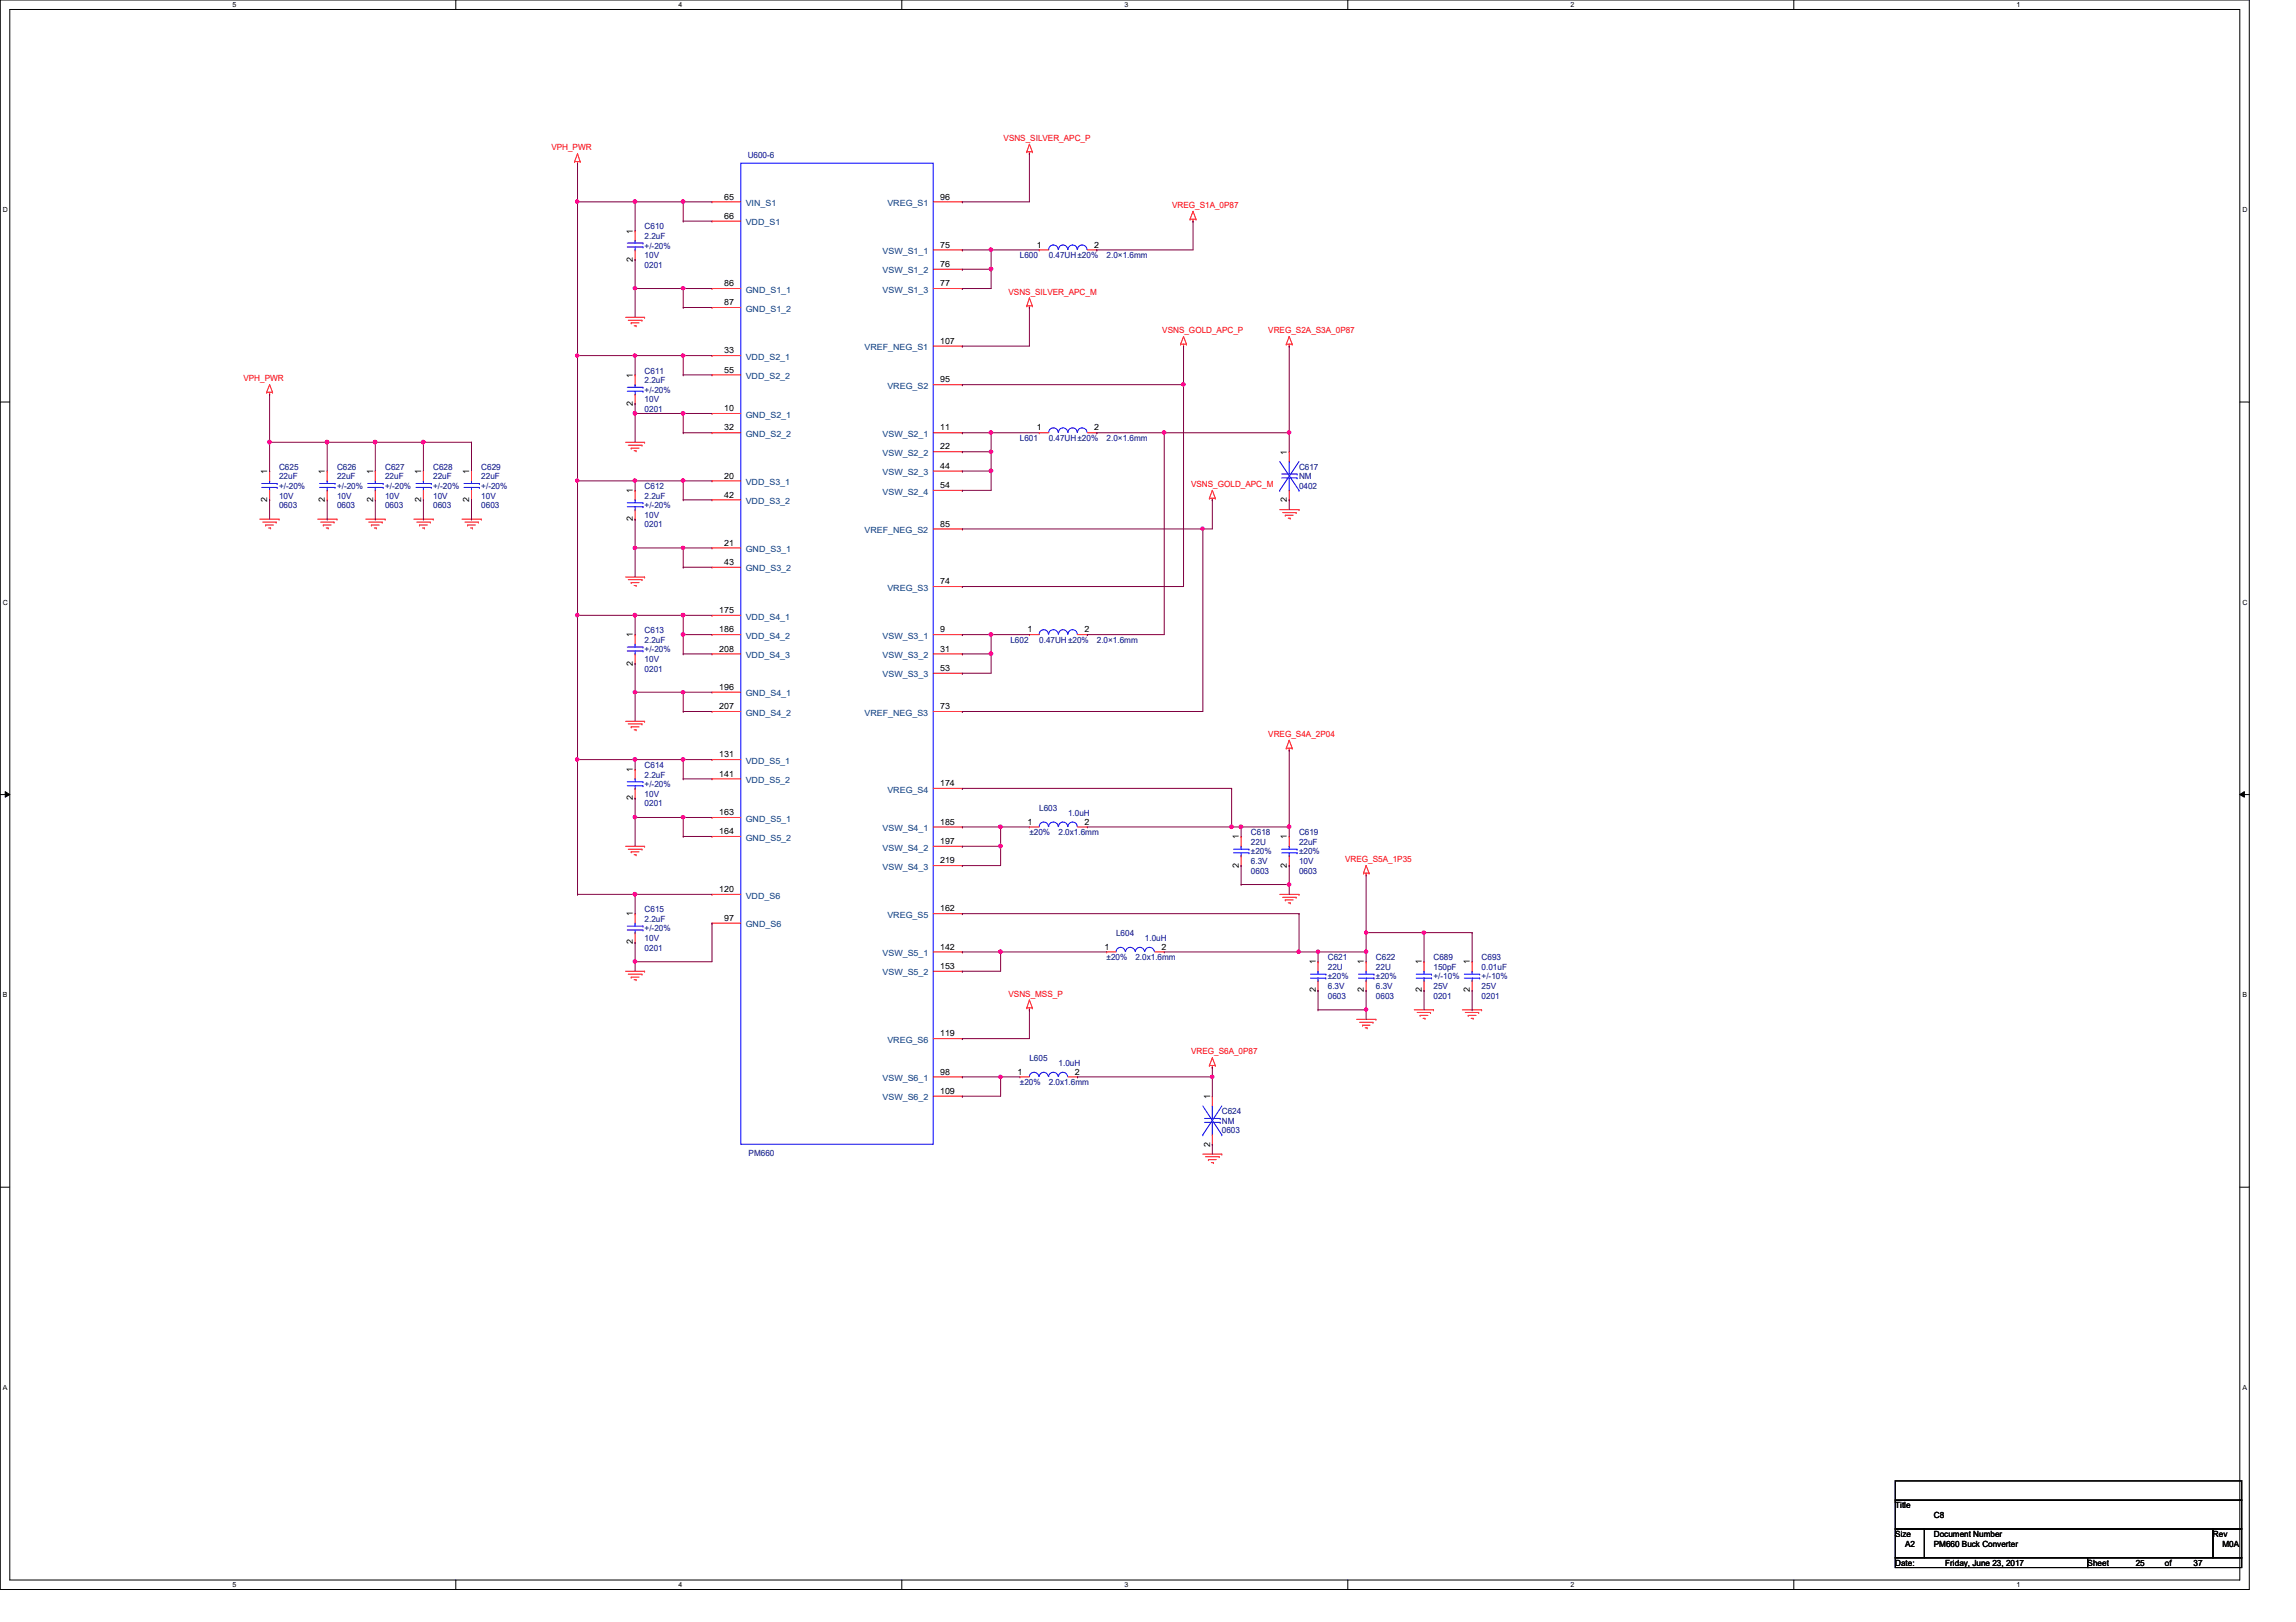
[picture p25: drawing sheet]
<svg xmlns="http://www.w3.org/2000/svg" width="297mm" height="210mm" viewBox="0 0 297 210" stroke-linecap="round" stroke-linejoin="round" font-family="sans-serif">
<defs><g id="words">
<g font-size="1.1" fill="#f00">
<text x="71.3" y="19.5">VPH_PWR</text>
<text x="129.8" y="18.2">VSNS_SILVER_APC_P</text>
<text x="151.6" y="26.9">VREG_S1A_0P87</text>
<text x="130.5" y="38.1">VSNS_SILVER_APC_M</text>
<text x="150.4" y="43.1">VSNS_GOLD_APC_P</text>
<text x="164.1" y="43.1">VREG_S2A_S3A_0P87</text>
<text x="31.5" y="49.3">VPH_PWR</text>
<text x="154.1" y="63">VSNS_GOLD_APC_M</text>
<text x="164.1" y="95.4">VREG_S4A_2P04</text>
<text x="174" y="111.5">VREG_S5A_1P35</text>
<text x="130.5" y="129">VSNS_MSS_P</text>
<text x="154.1" y="136.4">VREG_S6A_0P87</text>
</g>
<g font-size="1.1" fill="#000080">
<text x="96.7" y="20.4">U600-6</text>
<text x="83.4" y="29.7">C610</text>
<text x="83.4" y="30.9">2.2uF</text>
<text x="83.4" y="34.6">0201</text>
<text x="83.4" y="33.4">10V</text>
<text x="83.4" y="32.2">+/-20%</text>
<text x="131.9" y="33.4">L600</text>
<text x="135.7" y="33.4">0.47UH±20%</text>
<text x="143.2" y="33.4">2.0×1.6mm</text>
<text x="83.4" y="48.3">C611</text>
<text x="83.4" y="49.6">2.2uF</text>
<text x="83.4" y="53.3">0201</text>
<text x="83.4" y="52.1">10V</text>
<text x="83.4" y="50.8">+/-20%</text>
<text x="131.9" y="57.1">L601</text>
<text x="135.7" y="57.1">0.47UH±20%</text>
<text x="143.2" y="57.1">2.0×1.6mm</text>
<text x="36.1" y="60.8">C625</text>
<text x="36.1" y="62">22uF</text>
<text x="36.1" y="65.7">0603</text>
<text x="36.1" y="64.5">10V</text>
<text x="36.1" y="63.3">+/-20%</text>
<text x="43.6" y="60.8">C626</text>
<text x="43.6" y="62">22uF</text>
<text x="43.6" y="65.7">0603</text>
<text x="43.6" y="64.5">10V</text>
<text x="43.6" y="63.3">+/-20%</text>
<text x="49.8" y="60.8">C627</text>
<text x="49.8" y="62">22uF</text>
<text x="49.8" y="65.7">0603</text>
<text x="49.8" y="64.5">10V</text>
<text x="49.8" y="63.3">+/-20%</text>
<text x="56" y="60.8">C628</text>
<text x="56" y="62">22uF</text>
<text x="56" y="65.7">0603</text>
<text x="56" y="64.5">10V</text>
<text x="56" y="63.3">+/-20%</text>
<text x="62.3" y="60.8">C629</text>
<text x="62.3" y="62">22uF</text>
<text x="62.3" y="65.7">0603</text>
<text x="62.3" y="64.5">10V</text>
<text x="62.3" y="63.3">+/-20%</text>
<text x="83.4" y="63.3">C612</text>
<text x="83.4" y="64.5">2.2uF</text>
<text x="83.4" y="65.7">+/-20%</text>
<text x="168.1" y="60.8">C617</text>
<text x="168.1" y="62">NM</text>
<text x="168.1" y="63.3">0402</text>
<text x="83.4" y="68.2">0201</text>
<text x="83.4" y="67">10V</text>
<text x="83.4" y="82">C613</text>
<text x="83.4" y="83.2">2.2uF</text>
<text x="130.7" y="83.2">L602</text>
<text x="134.4" y="83.2">0.47UH±20%</text>
<text x="141.9" y="83.2">2.0×1.6mm</text>
<text x="83.4" y="86.9">0201</text>
<text x="83.4" y="85.7">10V</text>
<text x="83.4" y="84.4">+/-20%</text>
<text x="83.4" y="99.4">C614</text>
<text x="83.4" y="100.6">2.2uF</text>
<text x="83.4" y="101.9">+/-20%</text>
<text x="83.4" y="104.4">0201</text>
<text x="83.4" y="103.1">10V</text>
<text x="134.4" y="105">L603</text>
<text x="138.2" y="105.6">1.0uH</text>
<text x="133.2" y="108.1">±20%</text>
<text x="136.9" y="108.1">2.0x1.6mm</text>
<text x="161.8" y="108.1">C618</text>
<text x="161.8" y="109.3">22U</text>
<text x="161.8" y="113.1">0603</text>
<text x="161.8" y="111.8">6.3V</text>
<text x="161.8" y="110.6">±20%</text>
<text x="168.1" y="108.1">C619</text>
<text x="168.1" y="109.3">22uF</text>
<text x="168.1" y="113.1">0603</text>
<text x="168.1" y="111.8">10V</text>
<text x="168.1" y="110.6">±20%</text>
<text x="83.4" y="118">C615</text>
<text x="83.4" y="119.3">2.2uF</text>
<text x="83.4" y="123">0201</text>
<text x="83.4" y="121.8">10V</text>
<text x="83.4" y="120.5">+/-20%</text>
<text x="143.2" y="124.2">±20%</text>
<text x="144.4" y="121.2">L604</text>
<text x="146.9" y="124.2">2.0x1.6mm</text>
<text x="148.1" y="121.8">1.0uH</text>
<text x="171.8" y="124.2">C621</text>
<text x="171.8" y="125.5">22U</text>
<text x="178" y="124.2">C622</text>
<text x="178" y="125.5">22U</text>
<text x="185.5" y="124.2">C689</text>
<text x="185.5" y="125.5">150pF</text>
<text x="191.7" y="124.2">C693</text>
<text x="191.7" y="125.5">0.01uF</text>
<text x="171.8" y="129.2">0603</text>
<text x="171.8" y="128">6.3V</text>
<text x="171.8" y="126.7">±20%</text>
<text x="178" y="129.2">0603</text>
<text x="178" y="128">6.3V</text>
<text x="178" y="126.7">±20%</text>
<text x="185.5" y="129.2">0201</text>
<text x="185.5" y="128">25V</text>
<text x="185.5" y="126.7">+/-10%</text>
<text x="191.7" y="129.2">0201</text>
<text x="191.7" y="128">25V</text>
<text x="191.7" y="126.7">+/-10%</text>
<text x="133.2" y="137.3">L605</text>
<text x="136.9" y="138">1.0uH</text>
<text x="131.9" y="140.4">±20%</text>
<text x="135.7" y="140.4">2.0x1.6mm</text>
<text x="96.9" y="149.6">PM660</text>
<text x="158.1" y="144.2">C624</text>
<text x="158.1" y="145.4">NM</text>
<text x="158.1" y="146.6">0603</text>
</g>
<g font-size="1.1">
<text x="93.7" y="25.8">65</text>
<text x="93.7" y="28.3">66</text>
<text x="121.6" y="25.8">96</text>
<text x="81.9" y="33.9" transform="rotate(-90 81.9 33.9)">2</text>
<text x="81.9" y="30.2" transform="rotate(-90 81.9 30.2)">1</text>
<text x="121.6" y="32">75</text>
<text x="121.6" y="34.5">76</text>
<text x="134.2" y="32">1</text>
<text x="141.6" y="32">2</text>
<text x="93.7" y="37">86</text>
<text x="93.7" y="39.5">87</text>
<text x="121.6" y="37">77</text>
<text x="93.7" y="45.7">33</text>
<text x="121.6" y="44.5">107</text>
<text x="81.9" y="52.5" transform="rotate(-90 81.9 52.5)">2</text>
<text x="81.9" y="48.9" transform="rotate(-90 81.9 48.9)">1</text>
<text x="93.7" y="48.2">55</text>
<text x="93.7" y="53.2">10</text>
<text x="121.6" y="49.5">95</text>
<text x="93.7" y="55.7">32</text>
<text x="121.6" y="55.7">11</text>
<text x="121.6" y="58.2">22</text>
<text x="134.2" y="55.7">1</text>
<text x="141.6" y="55.7">2</text>
<text x="166.5" y="58.8" transform="rotate(-90 166.5 58.8)">1</text>
<text x="34.6" y="65" transform="rotate(-90 34.6 65)">2</text>
<text x="34.6" y="61.3" transform="rotate(-90 34.6 61.3)">1</text>
<text x="42" y="65" transform="rotate(-90 42 65)">2</text>
<text x="42" y="61.3" transform="rotate(-90 42 61.3)">1</text>
<text x="48.3" y="65" transform="rotate(-90 48.3 65)">2</text>
<text x="48.3" y="61.3" transform="rotate(-90 48.3 61.3)">1</text>
<text x="54.5" y="65" transform="rotate(-90 54.5 65)">2</text>
<text x="54.5" y="61.3" transform="rotate(-90 54.5 61.3)">1</text>
<text x="60.7" y="65" transform="rotate(-90 60.7 65)">2</text>
<text x="60.7" y="61.3" transform="rotate(-90 60.7 61.3)">1</text>
<text x="81.9" y="63.8" transform="rotate(-90 81.9 63.8)">1</text>
<text x="93.7" y="61.9">20</text>
<text x="93.7" y="64.4">42</text>
<text x="121.6" y="60.7">44</text>
<text x="121.6" y="63.2">54</text>
<text x="166.5" y="65" transform="rotate(-90 166.5 65)">2</text>
<text x="81.9" y="67.5" transform="rotate(-90 81.9 67.5)">2</text>
<text x="93.7" y="70.6">21</text>
<text x="121.6" y="68.2">85</text>
<text x="93.7" y="73.1">43</text>
<text x="121.6" y="75.6">74</text>
<text x="81.9" y="82.5" transform="rotate(-90 81.9 82.5)">1</text>
<text x="93" y="79.3">175</text>
<text x="93" y="81.8">186</text>
<text x="121.6" y="81.8">9</text>
<text x="132.9" y="81.8">1</text>
<text x="140.3" y="81.8">2</text>
<text x="81.9" y="86.1" transform="rotate(-90 81.9 86.1)">2</text>
<text x="93" y="84.3">208</text>
<text x="93" y="89.3">196</text>
<text x="121.6" y="84.3">31</text>
<text x="121.6" y="86.8">53</text>
<text x="93" y="91.8">207</text>
<text x="121.6" y="91.8">73</text>
<text x="81.9" y="99.9" transform="rotate(-90 81.9 99.9)">1</text>
<text x="93" y="98">131</text>
<text x="93" y="100.5">141</text>
<text x="121.6" y="101.7">174</text>
<text x="81.9" y="103.5" transform="rotate(-90 81.9 103.5)">2</text>
<text x="93" y="105.5">163</text>
<text x="93" y="107.9">164</text>
<text x="121.6" y="106.7">185</text>
<text x="132.9" y="106.7">1</text>
<text x="140.3" y="106.7">2</text>
<text x="121.6" y="109.2">197</text>
<text x="121.6" y="111.7">219</text>
<text x="160.3" y="112.3" transform="rotate(-90 160.3 112.3)">2</text>
<text x="160.3" y="108.6" transform="rotate(-90 160.3 108.6)">1</text>
<text x="166.5" y="112.3" transform="rotate(-90 166.5 112.3)">2</text>
<text x="166.5" y="108.6" transform="rotate(-90 166.5 108.6)">1</text>
<text x="81.9" y="118.6" transform="rotate(-90 81.9 118.6)">1</text>
<text x="93" y="115.4">120</text>
<text x="93.7" y="119.2">97</text>
<text x="121.6" y="117.9">162</text>
<text x="81.9" y="122.2" transform="rotate(-90 81.9 122.2)">2</text>
<text x="121.6" y="122.9">142</text>
<text x="121.6" y="125.4">153</text>
<text x="142.9" y="122.9">1</text>
<text x="150.3" y="122.9">2</text>
<text x="170.2" y="124.8" transform="rotate(-90 170.2 124.8)">1</text>
<text x="176.4" y="124.8" transform="rotate(-90 176.4 124.8)">1</text>
<text x="183.9" y="124.8" transform="rotate(-90 183.9 124.8)">1</text>
<text x="190.2" y="124.8" transform="rotate(-90 190.2 124.8)">1</text>
<text x="170.2" y="128.4" transform="rotate(-90 170.2 128.4)">2</text>
<text x="176.4" y="128.4" transform="rotate(-90 176.4 128.4)">2</text>
<text x="183.9" y="128.4" transform="rotate(-90 183.9 128.4)">2</text>
<text x="190.2" y="128.4" transform="rotate(-90 190.2 128.4)">2</text>
<text x="121.6" y="134.1">119</text>
<text x="121.6" y="139.1">98</text>
<text x="121.6" y="141.6">109</text>
<text x="131.7" y="139.1">1</text>
<text x="139.1" y="139.1">2</text>
<text x="156.5" y="142.2" transform="rotate(-90 156.5 142.2)">1</text>
<text x="156.5" y="148.4" transform="rotate(-90 156.5 148.4)">2</text>
<text x="245.2" y="195.2">Title</text>
<text x="250.2" y="196.4">C8</text>
<text x="245.2" y="198.9">Size</text>
<text x="245.2" y="202.6">Date:</text>
<text x="246.5" y="200.2">A2</text>
<text x="250.2" y="198.9">Document Number</text>
<text x="250.2" y="200.2">PM660 Buck Converter</text>
<text x="251.7" y="202.6">Friday, June 23, 2017</text>
<text x="270.1" y="202.6">Sheet</text>
<text x="276.3" y="202.6">25</text>
<text x="280.1" y="202.6">of</text>
<text x="283.8" y="202.6">37</text>
<text x="286.3" y="198.9">Rev</text>
<text x="287.5" y="200.2">M0A</text>
</g>
<g font-size="1.1" fill="#004080">
<text x="96.5" y="26.7">VIN_S1</text>
<text x="96.5" y="29.2">VDD_S1</text>
<text x="114.8" y="26.7">VREG_S1</text>
<text x="114.2" y="32.9">VSW_S1_1</text>
<text x="114.2" y="35.4">VSW_S1_2</text>
<text x="96.5" y="37.9">GND_S1_1</text>
<text x="96.5" y="40.3">GND_S1_2</text>
<text x="114.2" y="37.9">VSW_S1_3</text>
<text x="96.5" y="46.6">VDD_S2_1</text>
<text x="111.8" y="45.3">VREF_NEG_S1</text>
<text x="96.5" y="49.1">VDD_S2_2</text>
<text x="114.8" y="50.3">VREG_S2</text>
<text x="96.5" y="54.1">GND_S2_1</text>
<text x="96.5" y="56.6">GND_S2_2</text>
<text x="114.2" y="56.6">VSW_S2_1</text>
<text x="114.2" y="59">VSW_S2_2</text>
<text x="96.5" y="62.8">VDD_S3_1</text>
<text x="96.5" y="65.2">VDD_S3_2</text>
<text x="114.2" y="61.5">VSW_S2_3</text>
<text x="114.2" y="64">VSW_S2_4</text>
<text x="96.5" y="71.5">GND_S3_1</text>
<text x="111.8" y="69">VREF_NEG_S2</text>
<text x="96.5" y="74">GND_S3_2</text>
<text x="114.8" y="76.5">VREG_S3</text>
<text x="96.5" y="80.2">VDD_S4_1</text>
<text x="96.5" y="82.7">VDD_S4_2</text>
<text x="114.2" y="82.7">VSW_S3_1</text>
<text x="96.5" y="85.2">VDD_S4_3</text>
<text x="114.2" y="85.2">VSW_S3_2</text>
<text x="114.2" y="87.7">VSW_S3_3</text>
<text x="96.5" y="90.1">GND_S4_1</text>
<text x="96.5" y="92.6">GND_S4_2</text>
<text x="111.8" y="92.6">VREF_NEG_S3</text>
<text x="96.5" y="98.8">VDD_S5_1</text>
<text x="96.5" y="101.3">VDD_S5_2</text>
<text x="96.5" y="106.3">GND_S5_1</text>
<text x="114.2" y="107.6">VSW_S4_1</text>
<text x="114.8" y="102.6">VREG_S4</text>
<text x="96.5" y="108.8">GND_S5_2</text>
<text x="114.2" y="110.1">VSW_S4_2</text>
<text x="114.2" y="112.6">VSW_S4_3</text>
<text x="96.5" y="116.3">VDD_S6</text>
<text x="114.8" y="118.8">VREG_S5</text>
<text x="96.5" y="120">GND_S6</text>
<text x="114.2" y="123.7">VSW_S5_1</text>
<text x="114.2" y="126.2">VSW_S5_2</text>
<text x="114.8" y="135">VREG_S6</text>
<text x="114.2" y="139.9">VSW_S6_1</text>
<text x="114.2" y="142.4">VSW_S6_2</text>
</g>
<g font-size=".9">
<text x="30.1" y=".9">5</text>
<text x="87.8" y=".9">4</text>
<text x="145.5" y=".9">3</text>
<text x="203.2" y=".9">2</text>
<text x="260.9" y=".9">1</text>
<text x=".4" y="27.4">D</text>
<text x="290.1" y="27.4">D</text>
<text x=".4" y="78.2">C</text>
<text x="290.1" y="78.2">C</text>
<text x=".4" y="129">B</text>
<text x="290.1" y="129">B</text>
<text x=".4" y="179.8">A</text>
<text x="290.1" y="179.8">A</text>
<text x="30.1" y="205.4">5</text>
<text x="87.8" y="205.4">4</text>
<text x="145.5" y="205.4">3</text>
<text x="203.2" y="205.4">2</text>
<text x="260.9" y="205.4">1</text>
</g>
</g></defs>
<path d="M0 0h291v205.7h-291zM1.3 1.2h288.5v203.3h-288.5z" fill="none" stroke="#000" stroke-width=".13"/>
<g fill="#fff">
<path d="M30.1 .1h.5v1h-.5z"/>
<path d="M30.1 204.6h.5v1h-.5z"/>
</g>
<path d="M59 0v1.2M59 204.5v1.2" fill="none" stroke="#000" stroke-width=".13"/>
<g fill="#fff">
<path d="M87.8 .1h.5v1h-.5z"/>
<path d="M87.8 204.6h.5v1h-.5z"/>
</g>
<path d="M116.7 0v1.2M116.7 204.5v1.2" fill="none" stroke="#000" stroke-width=".13"/>
<g fill="#fff">
<path d="M145.5 .1h.5v1h-.5z"/>
<path d="M145.5 204.6h.5v1h-.5z"/>
</g>
<path d="M174.4 0v1.2M174.4 204.5v1.2" fill="none" stroke="#000" stroke-width=".13"/>
<g fill="#fff">
<path d="M203.2 .1h.5v1h-.5z"/>
<path d="M203.2 204.6h.5v1h-.5z"/>
</g>
<path d="M232.1 0v1.2M232.1 204.5v1.2" fill="none" stroke="#000" stroke-width=".13"/>
<g fill="#fff">
<path d="M260.9 .1h.5v1h-.5z"/>
<path d="M260.9 204.6h.5v1h-.5z"/>
<path d="M.4 26.6h.6v1h-.6z"/>
<path d="M290.1 26.6h.6v1h-.6z"/>
<path d="M.4 77.4h.6v1h-.6z"/>
<path d="M290.1 77.4h.6v1h-.6z"/>
</g>
<path d="M0 52h1.3M289.8 52h1.2" fill="none" stroke="#000" stroke-width=".13"/>
<g fill="#fff">
<path d="M.4 128.2h.6v1h-.6z"/>
<path d="M290.1 128.2h.6v1h-.6z"/>
</g>
<path d="M0 102.8h1.3M.7 102.4l.6 .4-.6 .4zM289.8 102.8l.6-.4v.8zM289.8 102.8h1.2" fill="none" stroke="#000" stroke-width=".13"/>
<path d="M.7 102.4l.6 .4-.6 .4zM289.8 102.8l.6-.4v.8z" fill="#000"/>
<g fill="#fff">
<path d="M.4 179h.5v1h-.5z"/>
<path d="M290.1 179h.6v1h-.6z"/>
</g>
<path d="M0 153.6h1.3M289.8 153.6h1.2M245.2 191.6h44.8v2.5h-44.8zM245.2 194.1h44.8v3.8h-44.8zM245.2 197.9h3.8v3.7h-3.8zM249 197.9h37.3v3.7h-37.3zM286.3 197.9h3.7v3.7h-3.7zM245.2 201.6h24.9v1.3h-24.9zM270.1 201.6h19.9v1.3h-19.9z" fill="none" stroke="#000" stroke-width=".13"/>
<g fill="none" stroke="#f00" stroke-width=".13">
<path d="M74.7 19.9h.1M74.7 19.9l.4 1M74.7 19.9l-.4 1M132.8 19.6h.1M132.8 19.6h.8M133.2 19.9h.1M133.2 18.7h.1M133.2 19.6v.3M133.2 18.7l.4 .9M133.2 18.7l-.4 .9M133.6 19.6h.1M74.3 20.9h.1"/>
<path d="M74.3 20.9h.8M74.7 21.1h.1M74.7 20.9v.2M75.1 20.9h.1M82.2 29.8h.1M82.2 33.6h.1M82.2 29.8v1.3M82.2 32.3v1.3M92.1 26.1h.1M92.1 28.6h.1M92.1 37.3h.1M92.1 39.8h.1"/>
<path d="M92.1 26.1h3.7M92.1 28.6h3.7M92.1 37.3h3.7M92.1 39.8h3.7M120.7 26.1h3.8M120.7 37.3h3.8M120.7 32.3h3.8M120.7 34.8h3.8M124.5 26.1h.1M124.5 32.3h.1M124.5 34.8h.1M124.5 37.3h.1"/>
<path d="M132.8 39.6h.1M132.8 39.6h.8M133.2 39.8h.1M133.2 38.6h.1M133.2 39.6v.2M133.2 38.6l.4 1M133.2 38.6l-.4 1M133.6 39.6h.1M134.4 32.3h.1M134.4 32.3h1.3M140.7 32.3h1.2M141.9 32.3h.1"/>
<path d="M154 28.4h.1M154 28.4h.7M154.3 28.6h.1M154.3 27.3h.1M154.3 28.4v.2M154.3 27.3l.4 1.1M154.3 27.3l-.3 1.1M154.7 28.4h.1M34.5 50.8h.1M34.5 50.8h.8M34.9 51h.1M34.9 49.8h.1"/>
<path d="M34.9 50.8v.2M34.9 49.8l.4 1M34.9 49.8l-.4 1M35.3 50.8h.1M80.9 41.1h2.5M80.9 57.2h2.5M81.3 41.4h1.8M81.3 57.6h1.8M81.7 41.8h.1M81.7 58h.1M81.7 41.8h1M81.7 58h1"/>
<path d="M82 42.2h.3M82 58.3h.3M82.2 48.5h.1M82.2 52.2h.1M82.2 48.5v1.3M82.2 51v1.2M82.3 42.2h.1M82.3 58.3h.1M83.1 41.4h.1M83.1 57.6h.1M83.4 41.1h.1M83.4 57.2h.1"/>
<path d="M92.1 46h.1M92.1 48.5h.1M92.1 53.5h.1M92.1 56h.1M92.1 46h3.7M92.1 48.5h3.7M92.1 53.5h3.7M92.1 56h3.7M120.7 44.8h3.8M120.7 49.8h3.8M120.7 56h3.8M120.7 58.5h3.8"/>
<path d="M124.5 44.8h.1M124.5 49.8h.1M124.5 56h.1M124.5 58.5h.1M134.4 56h.1M134.4 56h1.3M140.7 56h1.2M141.9 56h.1M152.7 44.5h.1M152.7 44.5h.8M153.1 44.8h.1M153.1 43.6h.1"/>
<path d="M153.1 44.5v.3M153.1 43.6l.4 .9M153.1 43.6l-.4 .9M153.5 44.5h.1M166.4 44.5h.1M166.4 44.5h.8M166.8 44.8h.1M166.8 43.6h.1M166.8 58.5h.1M166.8 44.5v.3M166.8 58.5v1.2M166.8 43.6l.4 .9"/>
<path d="M166.8 43.6l-.4 .9M167.2 44.5h.1M33.6 67.2h2.5M34 67.6h1.7M34.4 67.9h.1M34.4 67.9h1M34.8 68.3h.2M34.9 61h.1M34.9 64.7h.1M34.9 61v1.2M34.9 63.5v1.2M35 68.3h.1"/>
<path d="M35.7 67.6h.1M36.1 67.2h.1M41.1 67.2h2.5M41.5 67.6h1.7M41.8 67.9h.1M41.8 67.9h1M42.2 68.3h.3M42.3 61h.1M42.3 64.7h.1M42.3 61v1.2M42.3 63.5v1.2M42.5 68.3h.1"/>
<path d="M43.2 67.6h.1M43.6 67.2h.1M47.3 67.2h2.5M47.7 67.6h1.7M48 67.9h.1M48 67.9h1.1M48.4 68.3h.3M48.6 61h.1M48.6 64.7h.1M48.6 61v1.2M48.6 63.5v1.2M48.7 68.3h.1"/>
<path d="M49.4 67.6h.1M49.8 67.2h.1M53.5 67.2h2.5M53.9 67.6h1.8M54.3 67.9h.1M54.3 67.9h1M54.6 68.3h.3M54.8 61h.1M54.8 64.7h.1M54.8 61v1.2M54.8 63.5v1.2M54.9 68.3h.1"/>
<path d="M55.7 67.6h.1M56 67.2h.1M59.8 67.2h2.5M60.2 67.6h1.7M60.5 67.9h.1M60.5 67.9h1M60.9 68.3h.2M61 61h.1M61 64.7h.1M61 61v1.2M61 63.5v1.2M61.1 68.3h.1"/>
<path d="M61.9 67.6h.1M62.3 67.2h.1M80.9 74.7h2.5M81.3 75h1.8M81.7 75.4h.1M81.7 75.4h1M82 75.8h.3M82.2 63.5h.1M82.2 67.2h.1M82.2 63.5v1.2M82.2 66v1.2M82.3 75.8h.1"/>
<path d="M83.1 75h.1M83.4 74.7h.1M92.1 79.6h.1M92.1 62.2h.1M92.1 64.7h.1M92.1 70.9h.1M92.1 73.4h.1M92.1 79.6h3.7M92.1 62.2h3.7M92.1 64.7h3.7M92.1 70.9h3.7M92.1 73.4h3.7"/>
<path d="M120.7 61h3.8M120.7 63.5h3.8M120.7 68.5h3.8M120.7 75.9h3.8M124.5 61h.1M124.5 63.5h.1M124.5 68.5h.1M124.5 75.9h.1M156.5 64.5h.1M156.5 64.5h.7M156.8 64.7h.1M156.8 63.5h.1"/>
<path d="M156.8 64.5v.2M156.8 63.5l.4 1M156.8 63.5l-.3 1M157.2 64.5h.1M165.6 66h2.5M165.9 66.3h1.8M166.3 66.7h.1M166.3 66.7h1M166.7 67.1h.2M166.8 64.7h.1M166.8 63.5v1.2M166.9 67.1h.1"/>
<path d="M167.7 66.3h.1M168.1 66h.1M80.9 93.3h2.5M81.3 93.7h1.8M81.7 94.1h.1M81.7 94.1h1M82 94.4h.3M82.2 82.1h.1M82.2 85.9h.1M82.2 99.6h.1M82.2 82.1v1.3M82.2 84.6v1.3"/>
<path d="M82.2 99.6v1.2M82.3 94.4h.1M83.1 93.7h.1M83.4 93.3h.1M92.1 82.1h.1M92.1 84.6h.1M92.1 89.6h.1M92.1 92.1h.1M92.1 98.3h.1M92.1 82.1h3.7M92.1 84.6h3.7M92.1 89.6h3.7"/>
<path d="M92.1 92.1h3.7M92.1 98.3h3.7M120.7 82.1h3.8M120.7 84.6h3.8M120.7 92.1h3.8M120.7 87.1h3.8M124.5 82.1h.1M124.5 84.6h.1M124.5 87.1h.1M124.5 92.1h.1M133.2 82.1h.1M133.2 82.1h1.2"/>
<path d="M139.4 82.1h1.3M140.7 82.1h.1M166.4 96.8h.1M166.4 96.8h.8M166.8 97.1h.1M166.8 95.8h.1M166.8 96.8v.3M166.8 95.8l.4 1M166.8 95.8l-.4 1M167.2 96.8h.1M80.9 109.5h2.5M81.3 109.9h1.8"/>
<path d="M81.7 110.2h.1M81.7 110.2h1M82 110.6h.3M82.2 103.3h.1M82.2 118.2h.1M82.2 102v1.3M82.2 118.2v1.3M82.3 110.6h.1M83.1 109.9h.1M83.4 109.5h.1M92.1 115.7h.1M92.1 119.5h.1"/>
<path d="M92.1 100.8h.1M92.1 105.8h.1M92.1 108.2h.1M92.1 115.7h3.7M92.1 119.5h3.7M92.1 100.8h3.7M92.1 105.8h3.7M92.1 108.2h3.7M120.7 109.5h3.8M120.7 102h3.8M120.7 107h3.8M120.7 112h3.8"/>
<path d="M120.7 118.2h3.8M124.5 102h.1M124.5 107h.1M124.5 109.5h.1M124.5 112h.1M124.5 118.2h.1M133.2 107h.1M133.2 107h1.2M139.4 107h1.3M140.7 107h.1M160.6 108.2h.1M160.6 112h.1"/>
<path d="M160.6 108.2v1.3M160.6 110.7v1.3M165.6 115.7h2.5M165.9 116.1h1.8M166.3 116.5h.1M166.3 116.5h1M166.7 116.8h.2M166.8 108.2h.1M166.8 112h.1M166.8 108.2v1.3M166.8 110.7v1.3M166.9 116.8h.1"/>
<path d="M167.7 116.1h.1M168.1 115.7h.1M176.4 113h.1M176.4 113h.7M176.7 113.2h.1M176.7 112h.1M176.7 113v.2M176.7 112l.4 1M176.7 112l-.3 1M177.1 113h.1M80.9 125.7h2.5M81.3 126.1h1.8"/>
<path d="M81.7 126.4h.1M81.7 126.4h1M82 126.8h.3M82.2 122h.1M82.2 120.7v1.3M82.3 126.8h.1M83.1 126.1h.1M83.4 125.7h.1M120.7 125.7h3.8M120.7 123.2h3.8M120.7 134.4h3.8M120.7 139.4h3.8"/>
<path d="M124.5 123.2h.1M124.5 125.7h.1M124.5 134.4h.1M124.5 139.4h.1M131.9 139.4h.1M131.9 139.4h1.3M132.8 130.4h.1M132.8 130.4h.8M133.2 130.7h.1M133.2 129.4h.1M133.2 130.4v.3M133.2 129.4l.4 1"/>
<path d="M133.2 129.4l-.4 1M133.6 130.4h.1M138.2 139.4h1.2M139.4 139.4h.1M143.2 123.2h.1M143.2 123.2h1.2M149.4 123.2h1.2M150.6 123.2h.1M156.5 137.9h.1M156.5 137.9h.7M156.8 138.1h.1M156.8 136.9h.1"/>
<path d="M156.8 137.9v.2M156.8 136.9l.4 1M156.8 136.9l-.3 1M157.2 137.9h.1M170.5 124.5h.1M170.5 128.2h.1M170.5 124.5v1.2M170.5 126.9v1.3M175.5 131.9h2.5M175.9 132.3h1.7M176.3 132.7h.1M176.3 132.7h.9"/>
<path d="M176.6 133h.3M176.7 124.5h.1M176.7 128.2h.1M176.7 124.5v1.2M176.7 126.9v1.3M176.9 133h.1M177.6 132.3h.1M178 131.9h.1M183 130.7h2.5M183.3 131h1.8M183.7 131.4h.1M183.7 131.4h1"/>
<path d="M184.1 131.8h.3M184.2 124.5h.1M184.2 128.2h.1M184.2 124.5v1.2M184.2 126.9v1.3M184.4 131.8h.1M185.1 131h.1M185.5 130.7h.1M189.2 130.7h2.5M189.6 131h1.7M189.9 131.4h.1M189.9 131.4h1.1"/>
<path d="M190.3 131.8h.3M190.5 124.5h.1M190.5 128.2h.1M190.5 124.5v1.2M190.5 126.9v1.3M190.6 131.8h.1M191.3 131h.1M191.7 130.7h.1M120.7 141.9h3.8M124.5 141.9h.1M155.6 149.4h2.5M156 149.7h1.7"/>
<path d="M156.3 150.1h.1M156.3 150.1h1M156.7 150.5h.3M156.8 141.9h.1M156.8 148.1h.1M156.8 141.9v1.2M156.8 146.9v1.2M157 150.5h.1M157.7 149.7h.1M158.1 149.4h.1"/>
</g>
<g fill="none" stroke="#00f" stroke-width=".13">
<path d="M81.1 31.5h2.1M81.1 32h2.1M82.2 31.1h.1M82.2 32.3h.1M82.2 31.1v.4M82.2 32v.3M83.2 31.5h.1M83.2 32h.1M95.8 21.1h24.9v127h-24.9zM135.7 32.3a.61 .61 0 0 1 .6-.6 .61 .61 0 0 1 .6 .6M136.9 32.3a.59 .59 0 0 1 .6-.6 .59 .59 0 0 1 .6 .6M138.2 32.3a.59 .59 0 0 1 .6-.6 .59 .59 0 0 1 .6 .6"/>
<path d="M139.4 32.3a.61 .61 0 0 1 .6-.6 .61 .61 0 0 1 .6 .6M81.1 50.1h2.1M81.1 50.6h2.1M82.2 49.8h.1M82.2 51h.1M82.2 49.8v.3M82.2 50.6v.4M83.2 50.1h.1M83.2 50.6h.1M135.7 56a.61 .61 0 0 1 .6-.6 .61 .61 0 0 1 .6 .6M136.9 56a.59 .59 0 0 1 .6-.6 .59 .59 0 0 1 .6 .6M138.2 56a.59 .59 0 0 1 .6-.6 .59 .59 0 0 1 .6 .6"/>
<path d="M139.4 56a.61 .61 0 0 1 .6-.6 .61 .61 0 0 1 .6 .6M165.6 59.7l2.5 3.8M166.8 59.7h.1M166.8 59.7v1.6M168.1 59.7l-2.5 3.8M33.9 62.6h2M33.9 63.1h2M34.9 62.2h.1M34.9 63.5h.1M34.9 62.2v.4M34.9 63.1v.4M35.9 62.6h.1"/>
<path d="M35.9 63.1h.1M41.4 62.6h1.9M41.4 63.1h1.9M42.3 62.2h.1M42.3 63.5h.1M42.3 62.2v.4M42.3 63.1v.4M43.3 62.6h.1M43.3 63.1h.1M47.6 62.6h2M47.6 63.1h2M48.6 62.2h.1"/>
<path d="M48.6 63.5h.1M48.6 62.2v.4M48.6 63.1v.4M49.6 62.6h.1M49.6 63.1h.1M53.8 62.6h2M53.8 63.1h2M54.8 62.2h.1M54.8 63.5h.1M54.8 62.2v.4M54.8 63.1v.4M55.8 62.6h.1"/>
<path d="M55.8 63.1h.1M60 62.6h2M60 63.1h2M61 62.2h.1M61 63.5h.1M61 62.2v.4M61 63.1v.4M62 62.6h.1M62 63.1h.1M81.1 65.1h2.1M81.1 65.6h2.1M82.2 64.7h.1"/>
<path d="M82.2 66h.1M82.2 64.7v.4M82.2 65.6v.4M83.2 65.1h.1M83.2 65.6h.1M165.6 63.5h.1M165.8 61.3h2M165.8 61.8h2M166.8 63.5h.1M166.8 61.8v1.7M167.8 61.3h.1M167.8 61.8h.1"/>
<path d="M168.1 63.5h.1M81.1 83.7h2.1M81.1 84.2h2.1M82.2 83.4h.1M82.2 84.6h.1M82.2 83.4v.3M82.2 84.2v.4M83.2 83.7h.1M83.2 84.2h.1M134.4 82.1a.59 .59 0 0 1 .6-.6 .59 .59 0 0 1 .6 .6M135.7 82.1a.61 .61 0 0 1 .6-.6 .61 .61 0 0 1 .6 .6M136.9 82.1a.59 .59 0 0 1 .6-.6 .59 .59 0 0 1 .6 .6"/>
<path d="M138.2 82.1a.59 .59 0 0 1 .6-.6 .59 .59 0 0 1 .6 .6M81.1 101.2h2.1M81.1 101.7h2.1M81.1 119.8h2.1M82.2 100.8h.1M82.2 102h.1M82.2 119.5h.1M82.2 100.8v.4M82.2 101.7v.3M82.2 119.5v.3M83.2 101.2h.1M83.2 101.7h.1"/>
<path d="M83.2 119.8h.1M134.4 107a.59 .59 0 0 1 .6-.6 .59 .59 0 0 1 .6 .6M135.7 107a.61 .61 0 0 1 .6-.6 .61 .61 0 0 1 .6 .6M136.9 107a.59 .59 0 0 1 .6-.6 .59 .59 0 0 1 .6 .6M138.2 107a.59 .59 0 0 1 .6-.6 .59 .59 0 0 1 .6 .6M159.6 109.9h2M159.6 110.4h2M160.6 109.5h.1M160.6 110.7h.1M160.6 109.5v.4M160.6 110.4v.3M161.6 109.9h.1"/>
<path d="M161.6 110.4h.1M165.8 109.9h2M165.8 110.4h2M166.8 109.5h.1M166.8 110.7h.1M166.8 109.5v.4M166.8 110.4v.3M167.8 109.9h.1M167.8 110.4h.1M81.1 120.4h2.1M82.2 120.7h.1M82.2 120.4v.3"/>
<path d="M83.2 120.4h.1M133.2 139.3a.62 .62 0 0 1 .6-.5 .62 .62 0 0 1 .6 .5M134.4 139.3a.59 .59 0 0 1 .6-.5 .59 .59 0 0 1 .6 .5M135.7 139.3a.62 .62 0 0 1 .6-.5 .62 .62 0 0 1 .6 .5M136.9 139.3a.59 .59 0 0 1 .6-.5 .59 .59 0 0 1 .6 .5M144.4 123.1a.59 .59 0 0 1 .6-.5 .59 .59 0 0 1 .6 .5M145.6 123.1a.62 .62 0 0 1 .6-.5 .62 .62 0 0 1 .7 .5M146.9 123.1a.59 .59 0 0 1 .6-.5 .59 .59 0 0 1 .6 .5M148.1 123.1a.62 .62 0 0 1 .6-.5 .62 .62 0 0 1 .6 .5M169.5 126.1h2M169.5 126.6h2M170.5 125.7h.1"/>
<path d="M170.5 126.9h.1M170.5 125.7v.4M170.5 126.6v.3M171.5 126.1h.1M171.5 126.6h.1M175.8 126.1h2M175.8 126.6h2M176.7 125.7h.1M176.7 126.9h.1M176.7 125.7v.4M176.7 126.6v.3M177.8 126.1h.1"/>
<path d="M177.8 126.6h.1M183.2 126.1h2M183.2 126.6h2M184.2 125.7h.1M184.2 126.9h.1M184.2 125.7v.4M184.2 126.6v.3M185.2 126.1h.1M185.2 126.6h.1M189.4 126.1h2M189.4 126.6h2M190.5 125.7h.1"/>
<path d="M190.5 126.9h.1M190.5 125.7v.4M190.5 126.6v.3M191.4 126.1h.1M191.4 126.6h.1M155.6 146.9h.1M155.6 143.1l2.5 3.8M155.8 144.7h2.1M155.8 145.2h2.1M156.8 143.1h.1M156.8 146.9h.1M156.8 143.1v1.6"/>
<path d="M156.8 145.2v1.7M157.9 144.7h.1M157.9 145.2h.1M158.1 146.9h.1M158.1 143.1l-2.5 3.8"/>
</g>
<path d="M74.7 21.1h.1M74.7 26.1h.1M74.7 21.1v24.9M74.7 26.1h7.5M34.9 64.7h.1M34.9 64.7v2.5M74.7 115.7h.1M74.7 115.7h7.5" fill="none" stroke="#800040" stroke-width=".13"/>
<path d="M74.5 25.9h.3l.1 .2-.1 .2h-.1h-.2z" fill-rule="evenodd" fill="#f0f"/>
<path d="M74.5 25.9h.3l.1 .2-.1 .2h-.1h-.2z" fill="none" stroke="#f0f" stroke-width=".13"/>
<path d="M88.4 28.6h.1M88.4 26.1h.1M88.4 28.6h3.7M88.4 26.1v2.5" fill="none" stroke="#800040" stroke-width=".13"/>
<path d="M88.2 25.9h.3l.1 .2-.1 .2h-.2h-.1z" fill-rule="evenodd" fill="#f0f"/>
<path d="M88.2 25.9h.3l.1 .2-.1 .2h-.2h-.1z" fill="none" stroke="#f0f" stroke-width=".13"/>
<path d="M82.2 26.1h.1M82.2 26.1v3.7M88.4 26.1h.1M88.4 26.1h3.7" fill="none" stroke="#800040" stroke-width=".13"/>
<path d="M82 25.9h.3l.1 .2-.1 .2h-.2h-.1z" fill-rule="evenodd" fill="#f0f"/>
<path d="M82 25.9h.3l.1 .2-.1 .2h-.2h-.1z" fill="none" stroke="#f0f" stroke-width=".13"/>
<path d="M82.2 26.1h.1M82.2 33.6h.1M82.2 37.3h.1M82.2 26.1h6.2M82.2 33.6v7.5M82.2 37.3h6.2" fill="none" stroke="#800040" stroke-width=".13"/>
<path d="M82 37.1h.3l.1 .2-.1 .1-.2 .1-.1-.1z" fill-rule="evenodd" fill="#f0f"/>
<path d="M82 37.1h.3l.1 .2-.1 .1-.2 .1-.1-.1z" fill="none" stroke="#f0f" stroke-width=".13"/>
<path d="M88.4 39.8h.1M88.4 37.3h.1M88.4 39.8h3.7M88.4 37.3v2.5M88.4 37.3h3.7" fill="none" stroke="#800040" stroke-width=".13"/>
<path d="M88.2 37.1h.3l.1 .2-.1 .1-.2 .1-.1-.1z" fill-rule="evenodd" fill="#f0f"/>
<path d="M88.2 37.1h.3l.1 .2-.1 .1-.2 .1-.1-.1z" fill="none" stroke="#f0f" stroke-width=".13"/>
<path d="M82.2 53.5h.1M82.2 53.5h9.9M82.2 53.5v3.7M88.4 56h.1M88.4 53.5h.1M88.4 56h3.7M88.4 53.5v2.5" fill="none" stroke="#800040" stroke-width=".13"/>
<path d="M88.2 53.3h.3l.1 .2-.1 .1-.2 .1-.1-.1z" fill-rule="evenodd" fill="#f0f"/>
<path d="M88.2 53.3h.3l.1 .2-.1 .1-.2 .1-.1-.1z" fill="none" stroke="#f0f" stroke-width=".13"/>
<path d="M82.2 67.2h.1M82.2 67.2v3.7" fill="none" stroke="#800040" stroke-width=".13"/>
<path d="M82 70.8h.3l.1 .1-.1 .1-.2 .1-.1-.1z" fill-rule="evenodd" fill="#f0f"/>
<path d="M82 70.8h.3l.1 .1-.1 .1-.2 .1-.1-.1z" fill="none" stroke="#f0f" stroke-width=".13"/>
<path d="M82.2 70.9h.1M82.2 70.9h9.9M82.2 70.9v3.8M88.4 73.4h.1M88.4 70.9h.1M88.4 73.4h3.7M88.4 70.9v2.5" fill="none" stroke="#800040" stroke-width=".13"/>
<path d="M88.2 70.8h.3l.1 .1-.1 .1-.2 .1-.1-.1z" fill-rule="evenodd" fill="#f0f"/>
<path d="M88.2 70.8h.3l.1 .1-.1 .1-.2 .1-.1-.1z" fill="none" stroke="#f0f" stroke-width=".13"/>
<path d="M82.2 85.9h.1M82.2 89.6h.1M82.2 85.9v7.4M82.2 89.6h6.2" fill="none" stroke="#800040" stroke-width=".13"/>
<path d="M82 89.4h.3l.1 .2-.1 .1-.2 .1-.1-.1z" fill-rule="evenodd" fill="#f0f"/>
<path d="M82 89.4h.3l.1 .2-.1 .1-.2 .1-.1-.1z" fill="none" stroke="#f0f" stroke-width=".13"/>
<path d="M88.4 92.1h.1M88.4 89.6h.1M88.4 92.1h3.7M88.4 89.6v2.5" fill="none" stroke="#800040" stroke-width=".13"/>
<path d="M88.2 89.4h.3l.1 .2-.1 .1-.2 .1-.1-.1z" fill-rule="evenodd" fill="#f0f"/>
<path d="M88.2 89.4h.3l.1 .2-.1 .1-.2 .1-.1-.1z" fill="none" stroke="#f0f" stroke-width=".13"/>
<path d="M88.4 89.6h.1M88.4 89.6h3.7M82.2 103.3h.1M82.2 103.3v2.5" fill="none" stroke="#800040" stroke-width=".13"/>
<path d="M82 105.6h.3l.1 .1-.1 .2-.2 .1-.1-.1z" fill-rule="evenodd" fill="#f0f"/>
<path d="M82 105.6h.3l.1 .1-.1 .2-.2 .1-.1-.1z" fill="none" stroke="#f0f" stroke-width=".13"/>
<path d="M82.2 105.8h.1M82.2 105.8h9.9M82.2 105.8v3.7M88.4 108.2h.1M88.4 105.8h.1M88.4 108.2h3.7M88.4 105.8v2.4" fill="none" stroke="#800040" stroke-width=".13"/>
<path d="M88.2 105.6h.3l.1 .1-.1 .2-.2 .1-.1-.1z" fill-rule="evenodd" fill="#f0f"/>
<path d="M88.2 105.6h.3l.1 .1-.1 .2-.2 .1-.1-.1z" fill="none" stroke="#f0f" stroke-width=".13"/>
<path d="M74.7 46h.1M74.7 46h7.5" fill="none" stroke="#800040" stroke-width=".13"/>
<path d="M82 45.9h.3l.1 .1-.1 .2h-.2h-.1z" fill-rule="evenodd" fill="#f0f"/>
<path d="M82 45.9h.3l.1 .1-.1 .2h-.2h-.1z" fill="none" stroke="#f0f" stroke-width=".13"/>
<path d="M74.7 46h.1M74.7 46v16.2" fill="none" stroke="#800040" stroke-width=".13"/>
<path d="M74.5 62h.3l.1 .2-.1 .1-.1 .1-.2-.1z" fill-rule="evenodd" fill="#f0f"/>
<path d="M74.5 62h.3l.1 .2-.1 .1-.1 .1-.2-.1z" fill="none" stroke="#f0f" stroke-width=".13"/>
<path d="M74.5 45.9h.3l.1 .1-.1 .2h-.1h-.2z" fill-rule="evenodd" fill="#f0f"/>
<path d="M74.5 45.9h.3l.1 .1-.1 .2h-.1h-.2z" fill="none" stroke="#f0f" stroke-width=".13"/>
<path d="M88.4 48.5h.1M88.4 46h.1M88.4 48.5h3.7M88.4 46v2.5M88.4 46h3.7" fill="none" stroke="#800040" stroke-width=".13"/>
<path d="M88.2 45.9h.3l.1 .1-.1 .2h-.2h-.1z" fill-rule="evenodd" fill="#f0f"/>
<path d="M88.2 45.9h.3l.1 .1-.1 .2h-.2h-.1z" fill="none" stroke="#f0f" stroke-width=".13"/>
<path d="M74.7 62.2h.1M74.7 62.2h7.5M74.7 62.2v17.4" fill="none" stroke="#800040" stroke-width=".13"/>
<path d="M74.5 79.4h.3l.1 .2-.1 .2h-.1h-.2z" fill-rule="evenodd" fill="#f0f"/>
<path d="M74.5 79.4h.3l.1 .2-.1 .2h-.1h-.2z" fill="none" stroke="#f0f" stroke-width=".13"/>
<path d="M88.4 64.7h.1M88.4 62.2h.1M88.4 64.7h3.7M88.4 62.2v2.5M88.4 62.2h3.7" fill="none" stroke="#800040" stroke-width=".13"/>
<path d="M88.2 62h.3l.1 .2-.1 .1-.2 .1-.1-.1z" fill-rule="evenodd" fill="#f0f"/>
<path d="M88.2 62h.3l.1 .2-.1 .1-.2 .1-.1-.1z" fill="none" stroke="#f0f" stroke-width=".13"/>
<path d="M82.2 62.2h.1M82.2 62.2v1.3M82.2 62.2h6.2" fill="none" stroke="#800040" stroke-width=".13"/>
<path d="M82 62h.3l.1 .2-.1 .1-.2 .1-.1-.1z" fill-rule="evenodd" fill="#f0f"/>
<path d="M82 62h.3l.1 .2-.1 .1-.2 .1-.1-.1z" fill="none" stroke="#f0f" stroke-width=".13"/>
<path d="M74.7 79.6h.1M74.7 79.6h7.5M74.7 79.6v18.7M88.4 82.1h.1M88.4 82.1h3.7" fill="none" stroke="#800040" stroke-width=".13"/>
<path d="M88.2 81.9h.3l.1 .2-.1 .2h-.2h-.1z" fill-rule="evenodd" fill="#f0f"/>
<path d="M88.2 81.9h.3l.1 .2-.1 .2h-.2h-.1z" fill="none" stroke="#f0f" stroke-width=".13"/>
<path d="M88.4 79.6h.1M88.4 79.6v2.5M88.4 79.6h3.7" fill="none" stroke="#800040" stroke-width=".13"/>
<path d="M88.2 79.4h.3l.1 .2-.1 .2h-.2h-.1z" fill-rule="evenodd" fill="#f0f"/>
<path d="M88.2 79.4h.3l.1 .2-.1 .2h-.2h-.1z" fill="none" stroke="#f0f" stroke-width=".13"/>
<path d="M82.2 79.6h.1M82.2 79.6v2.5M82.2 79.6h6.2M88.4 84.6h.1M88.4 82.1h.1M88.4 84.6h3.7M88.4 82.1v2.5" fill="none" stroke="#800040" stroke-width=".13"/>
<path d="M82 79.4h.3l.1 .2-.1 .2h-.2h-.1z" fill-rule="evenodd" fill="#f0f"/>
<path d="M82 79.4h.3l.1 .2-.1 .2h-.2h-.1z" fill="none" stroke="#f0f" stroke-width=".13"/>
<path d="M88.4 98.3h.1M88.4 98.3v2.5M88.4 98.3h3.7M88.4 100.8h.1M88.4 100.8h3.7" fill="none" stroke="#800040" stroke-width=".13"/>
<path d="M88.2 98.1h.3l.1 .2-.1 .1-.2 .1-.1-.1z" fill-rule="evenodd" fill="#f0f"/>
<path d="M88.2 98.1h.3l.1 .2-.1 .1-.2 .1-.1-.1z" fill="none" stroke="#f0f" stroke-width=".13"/>
<path d="M133.2 19.9h.1M133.2 19.9v6.2h-8.7M124.5 26.1h.1M124.5 32.3h.1M124.5 32.3h3.7M128.2 32.3h.1M128.2 32.3v2.5" fill="none" stroke="#800040" stroke-width=".13"/>
<path d="M128 34.6h.4v.2v.2l-.2 .1-.2-.1z" fill-rule="evenodd" fill="#f0f"/>
<path d="M128 34.6h.4v.2v.2l-.2 .1-.2-.1z" fill="none" stroke="#f0f" stroke-width=".13"/>
<path d="M124.5 37.3h.1M124.5 37.3h3.7M128.2 32.3h.1M128.2 32.3h6.2" fill="none" stroke="#800040" stroke-width=".13"/>
<path d="M128 32.1h.4v.2v.2l-.2 .1-.2-.1z" fill-rule="evenodd" fill="#f0f"/>
<path d="M128 32.1h.4v.2v.2l-.2 .1-.2-.1z" fill="none" stroke="#f0f" stroke-width=".13"/>
<path d="M124.5 34.8h.1M124.5 34.8h3.7M128.2 34.8h.1M128.2 34.8v2.5M133.2 39.8h.1M133.2 39.8v5h-8.7M141.9 32.3h.1M154.3 28.6h.1M154.3 28.6v3.7h-12.4M124.5 44.8h.1M74.7 98.3h.1M74.7 98.3h7.5" fill="none" stroke="#800040" stroke-width=".13"/>
<path d="M82 98.1h.3l.1 .2-.1 .1-.2 .1-.1-.1z" fill-rule="evenodd" fill="#f0f"/>
<path d="M82 98.1h.3l.1 .2-.1 .1-.2 .1-.1-.1z" fill="none" stroke="#f0f" stroke-width=".13"/>
<path d="M74.7 98.3h.1M74.7 98.3v17.4" fill="none" stroke="#800040" stroke-width=".13"/>
<path d="M74.5 98.1h.3l.1 .2-.1 .1-.1 .1-.2-.1z" fill-rule="evenodd" fill="#f0f"/>
<path d="M74.5 98.1h.3l.1 .2-.1 .1-.1 .1-.2-.1z" fill="none" stroke="#f0f" stroke-width=".13"/>
<path d="M82.2 98.3h.1M82.2 98.3v1.3M82.2 98.3h6.2M82.2 115.7h.1M82.2 115.7v2.5M82.2 115.7h9.9" fill="none" stroke="#800040" stroke-width=".13"/>
<path d="M82 115.5h.3l.1 .2-.1 .2-.2 .1-.1-.1z" fill-rule="evenodd" fill="#f0f"/>
<path d="M82 115.5h.3l.1 .2-.1 .2-.2 .1-.1-.1z" fill="none" stroke="#f0f" stroke-width=".13"/>
<path d="M92.1 119.5h.1M92.1 119.5v5h-9.9M82.2 122h.1M82.2 124.5h.1M82.2 122v2.5" fill="none" stroke="#800040" stroke-width=".13"/>
<path d="M82 124.3h.3l.1 .1-.1 .2h-.2h-.1z" fill-rule="evenodd" fill="#f0f"/>
<path d="M82 124.3h.3l.1 .1-.1 .2h-.2h-.1z" fill="none" stroke="#f0f" stroke-width=".13"/>
<path d="M124.5 49.8h.1M153.1 44.8h.1M153.1 44.8v5h-28.6M82.2 124.5h.1M82.2 124.5v1.2" fill="none" stroke="#800040" stroke-width=".13"/>
<path d="M152.9 49.6h.3l.1 .1-.1 .2-.1 .1-.2-.1z" fill-rule="evenodd" fill="#f0f"/>
<path d="M152.9 49.6h.3l.1 .1-.1 .2-.1 .1-.2-.1z" fill="none" stroke="#f0f" stroke-width=".13"/>
<path d="M153.1 49.8h.1M153.1 49.8v26.1h-28.6M166.8 44.8h.1M166.8 44.8v11.2M124.5 75.9h.1" fill="none" stroke="#800040" stroke-width=".13"/>
<path d="M166.6 55.8h.3l.1 .2-.1 .1-.2 .1-.1-.1z" fill-rule="evenodd" fill="#f0f"/>
<path d="M166.6 55.8h.3l.1 .2-.1 .1-.2 .1-.1-.1z" fill="none" stroke="#f0f" stroke-width=".13"/>
<path d="M141.9 56h.1M141.9 56h8.7" fill="none" stroke="#800040" stroke-width=".13"/>
<path d="M150.4 55.8h.4v.2v.1l-.2 .1-.2-.1z" fill-rule="evenodd" fill="#f0f"/>
<path d="M150.4 55.8h.4v.2v.1l-.2 .1-.2-.1z" fill="none" stroke="#f0f" stroke-width=".13"/>
<path d="M124.5 56h.1M124.5 56h3.7M128.2 56h.1M128.2 56v2.5" fill="none" stroke="#800040" stroke-width=".13"/>
<path d="M128 58.3h.4v.2v.1l-.2 .1-.2-.1z" fill-rule="evenodd" fill="#f0f"/>
<path d="M128 58.3h.4v.2v.1l-.2 .1-.2-.1z" fill="none" stroke="#f0f" stroke-width=".13"/>
<path d="M128.2 56h.1M128.2 56h6.2M124.5 63.5h.1M124.5 63.5h3.7" fill="none" stroke="#800040" stroke-width=".13"/>
<path d="M128 55.8h.4v.2v.1l-.2 .1-.2-.1z" fill-rule="evenodd" fill="#f0f"/>
<path d="M128 55.8h.4v.2v.1l-.2 .1-.2-.1z" fill="none" stroke="#f0f" stroke-width=".13"/>
<path d="M124.5 61h.1M124.5 61h3.7" fill="none" stroke="#800040" stroke-width=".13"/>
<path d="M128 60.8h.4v.1v.2l-.2 .1-.2-.1z" fill-rule="evenodd" fill="#f0f"/>
<path d="M128 60.8h.4v.1v.2l-.2 .1-.2-.1z" fill="none" stroke="#f0f" stroke-width=".13"/>
<path d="M124.5 58.5h.1M124.5 58.5h3.7M128.2 58.5h.1M128.2 58.5v5M124.5 68.5h.1M124.5 68.5h31.1M128.2 61h.1M156.8 64.7h.1M156.8 64.7v3.8" fill="none" stroke="#800040" stroke-width=".13"/>
<path d="M155.4 68.3h.3l.1 .1-.1 .1-.1 .1-.2-.1z" fill-rule="evenodd" fill="#f0f"/>
<path d="M155.4 68.3h.3l.1 .1-.1 .1-.1 .1-.2-.1z" fill="none" stroke="#f0f" stroke-width=".13"/>
<g fill="none" stroke="#800040" stroke-width=".13">
<path d="M150.6 56h.1M150.6 56v26.1h-9.9M150.6 56h16.2M155.6 68.5h.1M155.6 68.5v23.6h-31.1M155.6 68.5h1.2M124.5 92.1h.1M124.5 82.1h.1M124.5 87.1h.1M124.5 82.1h8.7M124.5 87.1h3.7M128.2 82.1h.1"/>
<path d="M128.2 82.1v2.5M140.7 82.1h.1"/>
</g>
<path d="M128 81.9h.4v.2v.2h-.2h-.2z" fill-rule="evenodd" fill="#f0f"/>
<path d="M128 81.9h.4v.2v.2h-.2h-.2z" fill="none" stroke="#f0f" stroke-width=".13"/>
<path d="M124.5 84.6h.1M124.5 84.6h3.7" fill="none" stroke="#800040" stroke-width=".13"/>
<path d="M128 84.4h.4v.2v.2h-.2h-.2z" fill-rule="evenodd" fill="#f0f"/>
<path d="M128 84.4h.4v.2v.2h-.2h-.2z" fill="none" stroke="#f0f" stroke-width=".13"/>
<path d="M166.8 56h.1M166.8 56v2.5M128.2 84.6h.1M128.2 84.6v2.5M166.8 97.1h.1M166.8 97.1v9.9" fill="none" stroke="#800040" stroke-width=".13"/>
<path d="M166.6 106.8h.3l.1 .2-.1 .2h-.2h-.1z" fill-rule="evenodd" fill="#f0f"/>
<path d="M166.6 106.8h.3l.1 .2-.1 .2h-.2h-.1z" fill="none" stroke="#f0f" stroke-width=".13"/>
<path d="M160.6 112h.1M160.6 114.5h.1M160.6 112v2.5M166.8 112h.1M166.8 112v2.5h-6.2" fill="none" stroke="#800040" stroke-width=".13"/>
<path d="M166.6 114.3h.3l.1 .2-.1 .1-.2 .1-.1-.1z" fill-rule="evenodd" fill="#f0f"/>
<path d="M166.6 114.3h.3l.1 .2-.1 .1-.2 .1-.1-.1z" fill="none" stroke="#f0f" stroke-width=".13"/>
<path d="M124.5 102h.1M124.5 102h34.8M140.7 107h18.6M159.3 102h.1M159.3 107h.1M159.3 102v5M166.8 114.5h.1M166.8 114.5v1.2" fill="none" stroke="#800040" stroke-width=".13"/>
<path d="M159.1 106.8h.4l.1 .2-.1 .2h-.2h-.2z" fill-rule="evenodd" fill="#f0f"/>
<path d="M159.1 106.8h.4l.1 .2-.1 .2h-.2h-.2z" fill="none" stroke="#f0f" stroke-width=".13"/>
<path d="M159.3 107h.1M159.3 107h7.5M160.6 107h.1M160.6 107v1.2M166.8 107h.1M166.8 107v1.2" fill="none" stroke="#800040" stroke-width=".13"/>
<path d="M160.4 106.8h.3l.1 .2-.1 .2h-.2h-.1z" fill-rule="evenodd" fill="#f0f"/>
<path d="M160.4 106.8h.3l.1 .2-.1 .2h-.2h-.1z" fill="none" stroke="#f0f" stroke-width=".13"/>
<path d="M124.5 107h.1M124.5 107h5" fill="none" stroke="#800040" stroke-width=".13"/>
<path d="M129.3 106.8h.3l.1 .2-.1 .2h-.2h-.1z" fill-rule="evenodd" fill="#f0f"/>
<path d="M129.3 106.8h.3l.1 .2-.1 .2h-.2h-.1z" fill="none" stroke="#f0f" stroke-width=".13"/>
<path d="M124.5 112h.1M124.5 109.5h.1M124.5 112h5M129.5 107h.1M129.5 107v2.5h-5M129.5 107h3.7" fill="none" stroke="#800040" stroke-width=".13"/>
<path d="M129.3 109.3h.3l.1 .2-.1 .1-.2 .1-.1-.1z" fill-rule="evenodd" fill="#f0f"/>
<path d="M129.3 109.3h.3l.1 .2-.1 .1-.2 .1-.1-.1z" fill="none" stroke="#f0f" stroke-width=".13"/>
<path d="M166.8 64.7h.1M166.8 64.7v1.3M129.5 109.5h.1M129.5 109.5v2.5M176.7 113.2v7.5M176.7 120.7h.1M176.7 128.2h.1M176.7 128.2v2.5" fill="none" stroke="#800040" stroke-width=".13"/>
<path d="M176.6 130.5h.3v.1v.2l-.2 .1-.1-.1z" fill-rule="evenodd" fill="#f0f"/>
<path d="M176.6 130.5h.3v.1v.2l-.2 .1-.1-.1z" fill="none" stroke="#f0f" stroke-width=".13"/>
<path d="M150.6 123.2h17.5M168.1 123.2h.1M170.5 128.2h.1M170.5 130.7h.1M170.5 128.2v2.5M170.5 130.7h6.2M176.7 130.7h.1M176.7 130.7v1.2" fill="none" stroke="#800040" stroke-width=".13"/>
<path d="M167.9 123h.3v.1v.2l-.2 .1-.1-.1z" fill-rule="evenodd" fill="#f0f"/>
<path d="M167.9 123h.3v.1v.2l-.2 .1-.1-.1z" fill="none" stroke="#f0f" stroke-width=".13"/>
<path d="M176.7 123.2h.1M176.7 123.2v1.3" fill="none" stroke="#800040" stroke-width=".13"/>
<path d="M176.6 123h.3v.1v.2l-.2 .1-.1-.1z" fill-rule="evenodd" fill="#f0f"/>
<path d="M176.6 123h.3v.1v.2l-.2 .1-.1-.1z" fill="none" stroke="#f0f" stroke-width=".13"/>
<path d="M170.5 123.2h.1M170.5 123.2v1.3" fill="none" stroke="#800040" stroke-width=".13"/>
<path d="M170.4 123h.3v.1v.2l-.2 .1-.1-.1z" fill-rule="evenodd" fill="#f0f"/>
<path d="M170.4 123h.3v.1v.2l-.2 .1-.1-.1z" fill="none" stroke="#f0f" stroke-width=".13"/>
<path d="M124.5 123.2h.1M124.5 123.2h5M170.5 123.2h.1M170.5 123.2h6.2" fill="none" stroke="#800040" stroke-width=".13"/>
<path d="M129.3 123h.3l.1 .1-.1 .2-.2 .1-.1-.1z" fill-rule="evenodd" fill="#f0f"/>
<path d="M129.3 123h.3l.1 .1-.1 .2-.2 .1-.1-.1z" fill="none" stroke="#f0f" stroke-width=".13"/>
<g fill="none" stroke="#800040" stroke-width=".13">
<path d="M124.5 118.2h.1M124.5 118.2h43.6M168.1 118.2h.1M168.1 118.2v5M124.5 125.7h.1M124.5 134.4h.1M124.5 139.4h.1M124.5 139.4h5M129.5 123.2h.1M129.5 123.2v2.5h-5M129.5 123.2h13.7M133.2 130.7h.1"/>
<path d="M133.2 130.7v3.7h-8.7M168.1 123.2h.1M168.1 123.2h2.4"/>
</g>
<path d="M129.3 139.2h.3l.1 .2-.1 .1-.2 .1-.1-.1z" fill-rule="evenodd" fill="#f0f"/>
<path d="M129.3 139.2h.3l.1 .2-.1 .1-.2 .1-.1-.1z" fill="none" stroke="#f0f" stroke-width=".13"/>
<path d="M129.5 139.4h.1M129.5 139.4v2.5h-5M129.5 139.4h2.4M139.4 139.4h.1M139.4 139.4h17.4M124.5 141.9h.1" fill="none" stroke="#800040" stroke-width=".13"/>
<path d="M156.6 139.2h.4l.1 .2-.1 .1-.2 .1-.2-.1z" fill-rule="evenodd" fill="#f0f"/>
<path d="M156.6 139.2h.4l.1 .2-.1 .1-.2 .1-.2-.1z" fill="none" stroke="#f0f" stroke-width=".13"/>
<path d="M34.9 57.2h7.4M42.3 57.2h.1M61 57.2h.1M61 57.2v3.8M156.8 138.1h.1M156.8 139.4h.1M156.8 138.1v3.8M156.8 148.1h.1M156.8 148.1v1.3" fill="none" stroke="#800040" stroke-width=".13"/>
<path d="M42.1 57h.4v.2v.2h-.2h-.2z" fill-rule="evenodd" fill="#f0f"/>
<path d="M42.1 57h.4v.2v.2h-.2h-.2z" fill="none" stroke="#f0f" stroke-width=".13"/>
<path d="M34.9 57.2h.1M34.9 51v10M34.9 61h.1" fill="none" stroke="#800040" stroke-width=".13"/>
<path d="M34.7 57h.3l.1 .2-.1 .2h-.2h-.1z" fill-rule="evenodd" fill="#f0f"/>
<path d="M34.7 57h.3l.1 .2-.1 .2h-.2h-.1z" fill="none" stroke="#f0f" stroke-width=".13"/>
<path d="M48.6 57.2h.1M48.6 57.2v3.8" fill="none" stroke="#800040" stroke-width=".13"/>
<path d="M48.4 57h.3l.1 .2-.1 .2h-.2h-.1z" fill-rule="evenodd" fill="#f0f"/>
<path d="M48.4 57h.3l.1 .2-.1 .2h-.2h-.1z" fill="none" stroke="#f0f" stroke-width=".13"/>
<path d="M48.6 57.2h12.4M54.8 57.2h.1M54.8 57.2v3.8M61 57.2h.1" fill="none" stroke="#800040" stroke-width=".13"/>
<path d="M54.6 57h.3l.1 .2-.1 .2h-.2h-.1z" fill-rule="evenodd" fill="#f0f"/>
<path d="M54.6 57h.3l.1 .2-.1 .2h-.2h-.1z" fill="none" stroke="#f0f" stroke-width=".13"/>
<path d="M42.3 57.2h.1M42.3 57.2v3.8M42.3 57.2h6.3M48.6 57.2h.1M82.2 46h.1M82.2 52.2h.1M82.2 46v2.5M82.2 52.2v1.3M82.2 46h6.2" fill="none" stroke="#800040" stroke-width=".13"/>
<path d="M82 53.3h.3l.1 .2-.1 .1-.2 .1-.1-.1z" fill-rule="evenodd" fill="#f0f"/>
<path d="M82 53.3h.3l.1 .2-.1 .1-.2 .1-.1-.1z" fill="none" stroke="#f0f" stroke-width=".13"/>
<g fill="none" stroke="#800040" stroke-width=".13">
<path d="M42.3 67.2h.1M42.3 64.7v2.5M48.6 67.2h.1M48.6 64.7v2.5M54.8 67.2h.1M54.8 64.7v2.5M61 67.2h.1M61 64.7v2.5M176.7 120.7h.1M176.7 120.7h7.5M184.2 128.2h.1M184.2 120.7h.1"/>
<path d="M184.2 120.7v3.8M184.2 128.2v2.5M190.5 130.7h.1M190.5 128.2v2.5"/>
</g>
<path d="M184 120.5h.4v.2v.1l-.2 .1-.2-.1z" fill-rule="evenodd" fill="#f0f"/>
<path d="M184 120.5h.4v.2v.1l-.2 .1-.2-.1z" fill="none" stroke="#f0f" stroke-width=".13"/>
<path d="M176.6 120.5h.3v.2v.1l-.2 .1-.1-.1z" fill-rule="evenodd" fill="#f0f"/>
<path d="M176.6 120.5h.3v.2v.1l-.2 .1-.1-.1z" fill="none" stroke="#f0f" stroke-width=".13"/>
<path d="M176.7 123.2h.1M176.7 120.7v2.5M184.2 120.7h.1M184.2 120.7h6.3M190.5 120.7h.1M190.5 120.7v3.8" fill="none" stroke="#800040" stroke-width=".13"/>
<path d="M74.5 25.9h.3l.1 .2-.1 .2h-.1h-.2z" fill-rule="evenodd" fill="#f0f"/>
<path d="M74.5 25.9h.3l.1 .2-.1 .2h-.1h-.2z" fill="none" stroke="#f0f" stroke-width=".13"/>
<path d="M88.2 25.9h.3l.1 .2-.1 .2h-.2h-.1z" fill-rule="evenodd" fill="#f0f"/>
<path d="M88.2 25.9h.3l.1 .2-.1 .2h-.2h-.1z" fill="none" stroke="#f0f" stroke-width=".13"/>
<path d="M82 25.9h.3l.1 .2-.1 .2h-.2h-.1z" fill-rule="evenodd" fill="#f0f"/>
<path d="M82 25.9h.3l.1 .2-.1 .2h-.2h-.1z" fill="none" stroke="#f0f" stroke-width=".13"/>
<path d="M82 37.1h.3l.1 .2-.1 .1-.2 .1-.1-.1z" fill-rule="evenodd" fill="#f0f"/>
<path d="M82 37.1h.3l.1 .2-.1 .1-.2 .1-.1-.1z" fill="none" stroke="#f0f" stroke-width=".13"/>
<path d="M88.2 37.1h.3l.1 .2-.1 .1-.2 .1-.1-.1z" fill-rule="evenodd" fill="#f0f"/>
<path d="M88.2 37.1h.3l.1 .2-.1 .1-.2 .1-.1-.1z" fill="none" stroke="#f0f" stroke-width=".13"/>
<path d="M88.2 53.3h.3l.1 .2-.1 .1-.2 .1-.1-.1z" fill-rule="evenodd" fill="#f0f"/>
<path d="M88.2 53.3h.3l.1 .2-.1 .1-.2 .1-.1-.1z" fill="none" stroke="#f0f" stroke-width=".13"/>
<path d="M82 70.8h.3l.1 .1-.1 .1-.2 .1-.1-.1z" fill-rule="evenodd" fill="#f0f"/>
<path d="M82 70.8h.3l.1 .1-.1 .1-.2 .1-.1-.1z" fill="none" stroke="#f0f" stroke-width=".13"/>
<path d="M88.2 70.8h.3l.1 .1-.1 .1-.2 .1-.1-.1z" fill-rule="evenodd" fill="#f0f"/>
<path d="M88.2 70.8h.3l.1 .1-.1 .1-.2 .1-.1-.1z" fill="none" stroke="#f0f" stroke-width=".13"/>
<path d="M82 89.4h.3l.1 .2-.1 .1-.2 .1-.1-.1z" fill-rule="evenodd" fill="#f0f"/>
<path d="M82 89.4h.3l.1 .2-.1 .1-.2 .1-.1-.1z" fill="none" stroke="#f0f" stroke-width=".13"/>
<path d="M88.2 89.4h.3l.1 .2-.1 .1-.2 .1-.1-.1z" fill-rule="evenodd" fill="#f0f"/>
<path d="M88.2 89.4h.3l.1 .2-.1 .1-.2 .1-.1-.1z" fill="none" stroke="#f0f" stroke-width=".13"/>
<path d="M82 105.6h.3l.1 .1-.1 .2-.2 .1-.1-.1z" fill-rule="evenodd" fill="#f0f"/>
<path d="M82 105.6h.3l.1 .1-.1 .2-.2 .1-.1-.1z" fill="none" stroke="#f0f" stroke-width=".13"/>
<path d="M88.2 105.6h.3l.1 .1-.1 .2-.2 .1-.1-.1z" fill-rule="evenodd" fill="#f0f"/>
<path d="M88.2 105.6h.3l.1 .1-.1 .2-.2 .1-.1-.1z" fill="none" stroke="#f0f" stroke-width=".13"/>
<path d="M82 45.9h.3l.1 .1-.1 .2h-.2h-.1z" fill-rule="evenodd" fill="#f0f"/>
<path d="M82 45.9h.3l.1 .1-.1 .2h-.2h-.1z" fill="none" stroke="#f0f" stroke-width=".13"/>
<path d="M74.5 62h.3l.1 .2-.1 .1-.1 .1-.2-.1z" fill-rule="evenodd" fill="#f0f"/>
<path d="M74.5 62h.3l.1 .2-.1 .1-.1 .1-.2-.1z" fill="none" stroke="#f0f" stroke-width=".13"/>
<path d="M74.5 45.9h.3l.1 .1-.1 .2h-.1h-.2z" fill-rule="evenodd" fill="#f0f"/>
<path d="M74.5 45.9h.3l.1 .1-.1 .2h-.1h-.2z" fill="none" stroke="#f0f" stroke-width=".13"/>
<path d="M88.2 45.9h.3l.1 .1-.1 .2h-.2h-.1z" fill-rule="evenodd" fill="#f0f"/>
<path d="M88.2 45.9h.3l.1 .1-.1 .2h-.2h-.1z" fill="none" stroke="#f0f" stroke-width=".13"/>
<path d="M74.5 79.4h.3l.1 .2-.1 .2h-.1h-.2z" fill-rule="evenodd" fill="#f0f"/>
<path d="M74.5 79.4h.3l.1 .2-.1 .2h-.1h-.2z" fill="none" stroke="#f0f" stroke-width=".13"/>
<path d="M88.2 62h.3l.1 .2-.1 .1-.2 .1-.1-.1z" fill-rule="evenodd" fill="#f0f"/>
<path d="M88.2 62h.3l.1 .2-.1 .1-.2 .1-.1-.1z" fill="none" stroke="#f0f" stroke-width=".13"/>
<path d="M82 62h.3l.1 .2-.1 .1-.2 .1-.1-.1z" fill-rule="evenodd" fill="#f0f"/>
<path d="M82 62h.3l.1 .2-.1 .1-.2 .1-.1-.1z" fill="none" stroke="#f0f" stroke-width=".13"/>
<path d="M88.2 81.9h.3l.1 .2-.1 .2h-.2h-.1z" fill-rule="evenodd" fill="#f0f"/>
<path d="M88.2 81.9h.3l.1 .2-.1 .2h-.2h-.1z" fill="none" stroke="#f0f" stroke-width=".13"/>
<path d="M88.2 79.4h.3l.1 .2-.1 .2h-.2h-.1z" fill-rule="evenodd" fill="#f0f"/>
<path d="M88.2 79.4h.3l.1 .2-.1 .2h-.2h-.1z" fill="none" stroke="#f0f" stroke-width=".13"/>
<path d="M82 79.4h.3l.1 .2-.1 .2h-.2h-.1z" fill-rule="evenodd" fill="#f0f"/>
<path d="M82 79.4h.3l.1 .2-.1 .2h-.2h-.1z" fill="none" stroke="#f0f" stroke-width=".13"/>
<path d="M88.2 98.1h.3l.1 .2-.1 .1-.2 .1-.1-.1z" fill-rule="evenodd" fill="#f0f"/>
<path d="M88.2 98.1h.3l.1 .2-.1 .1-.2 .1-.1-.1z" fill="none" stroke="#f0f" stroke-width=".13"/>
<path d="M128 34.6h.4v.2v.2l-.2 .1-.2-.1z" fill-rule="evenodd" fill="#f0f"/>
<path d="M128 34.6h.4v.2v.2l-.2 .1-.2-.1z" fill="none" stroke="#f0f" stroke-width=".13"/>
<path d="M128 32.1h.4v.2v.2l-.2 .1-.2-.1z" fill-rule="evenodd" fill="#f0f"/>
<path d="M128 32.1h.4v.2v.2l-.2 .1-.2-.1z" fill="none" stroke="#f0f" stroke-width=".13"/>
<path d="M82 98.1h.3l.1 .2-.1 .1-.2 .1-.1-.1z" fill-rule="evenodd" fill="#f0f"/>
<path d="M82 98.1h.3l.1 .2-.1 .1-.2 .1-.1-.1z" fill="none" stroke="#f0f" stroke-width=".13"/>
<path d="M74.5 98.1h.3l.1 .2-.1 .1-.1 .1-.2-.1z" fill-rule="evenodd" fill="#f0f"/>
<path d="M74.5 98.1h.3l.1 .2-.1 .1-.1 .1-.2-.1z" fill="none" stroke="#f0f" stroke-width=".13"/>
<path d="M82 115.5h.3l.1 .2-.1 .2-.2 .1-.1-.1z" fill-rule="evenodd" fill="#f0f"/>
<path d="M82 115.5h.3l.1 .2-.1 .2-.2 .1-.1-.1z" fill="none" stroke="#f0f" stroke-width=".13"/>
<path d="M82 124.3h.3l.1 .1-.1 .2h-.2h-.1z" fill-rule="evenodd" fill="#f0f"/>
<path d="M82 124.3h.3l.1 .1-.1 .2h-.2h-.1z" fill="none" stroke="#f0f" stroke-width=".13"/>
<path d="M152.9 49.6h.3l.1 .1-.1 .2-.1 .1-.2-.1z" fill-rule="evenodd" fill="#f0f"/>
<path d="M152.9 49.6h.3l.1 .1-.1 .2-.1 .1-.2-.1z" fill="none" stroke="#f0f" stroke-width=".13"/>
<path d="M166.6 55.8h.3l.1 .2-.1 .1-.2 .1-.1-.1z" fill-rule="evenodd" fill="#f0f"/>
<path d="M166.6 55.8h.3l.1 .2-.1 .1-.2 .1-.1-.1z" fill="none" stroke="#f0f" stroke-width=".13"/>
<path d="M150.4 55.8h.4v.2v.1l-.2 .1-.2-.1z" fill-rule="evenodd" fill="#f0f"/>
<path d="M150.4 55.8h.4v.2v.1l-.2 .1-.2-.1z" fill="none" stroke="#f0f" stroke-width=".13"/>
<path d="M128 58.3h.4v.2v.1l-.2 .1-.2-.1z" fill-rule="evenodd" fill="#f0f"/>
<path d="M128 58.3h.4v.2v.1l-.2 .1-.2-.1z" fill="none" stroke="#f0f" stroke-width=".13"/>
<path d="M128 55.8h.4v.2v.1l-.2 .1-.2-.1z" fill-rule="evenodd" fill="#f0f"/>
<path d="M128 55.8h.4v.2v.1l-.2 .1-.2-.1z" fill="none" stroke="#f0f" stroke-width=".13"/>
<path d="M128 60.8h.4v.1v.2l-.2 .1-.2-.1z" fill-rule="evenodd" fill="#f0f"/>
<path d="M128 60.8h.4v.1v.2l-.2 .1-.2-.1z" fill="none" stroke="#f0f" stroke-width=".13"/>
<path d="M155.4 68.3h.3l.1 .1-.1 .1-.1 .1-.2-.1z" fill-rule="evenodd" fill="#f0f"/>
<path d="M155.4 68.3h.3l.1 .1-.1 .1-.1 .1-.2-.1z" fill="none" stroke="#f0f" stroke-width=".13"/>
<path d="M128 81.9h.4v.2v.2h-.2h-.2z" fill-rule="evenodd" fill="#f0f"/>
<path d="M128 81.9h.4v.2v.2h-.2h-.2z" fill="none" stroke="#f0f" stroke-width=".13"/>
<path d="M128 84.4h.4v.2v.2h-.2h-.2z" fill-rule="evenodd" fill="#f0f"/>
<path d="M128 84.4h.4v.2v.2h-.2h-.2z" fill="none" stroke="#f0f" stroke-width=".13"/>
<path d="M166.6 106.8h.3l.1 .2-.1 .2h-.2h-.1z" fill-rule="evenodd" fill="#f0f"/>
<path d="M166.6 106.8h.3l.1 .2-.1 .2h-.2h-.1z" fill="none" stroke="#f0f" stroke-width=".13"/>
<path d="M166.6 114.3h.3l.1 .2-.1 .1-.2 .1-.1-.1z" fill-rule="evenodd" fill="#f0f"/>
<path d="M166.6 114.3h.3l.1 .2-.1 .1-.2 .1-.1-.1z" fill="none" stroke="#f0f" stroke-width=".13"/>
<path d="M159.1 106.8h.4l.1 .2-.1 .2h-.2h-.2z" fill-rule="evenodd" fill="#f0f"/>
<path d="M159.1 106.8h.4l.1 .2-.1 .2h-.2h-.2z" fill="none" stroke="#f0f" stroke-width=".13"/>
<path d="M160.4 106.8h.3l.1 .2-.1 .2h-.2h-.1z" fill-rule="evenodd" fill="#f0f"/>
<path d="M160.4 106.8h.3l.1 .2-.1 .2h-.2h-.1z" fill="none" stroke="#f0f" stroke-width=".13"/>
<path d="M129.3 106.8h.3l.1 .2-.1 .2h-.2h-.1z" fill-rule="evenodd" fill="#f0f"/>
<path d="M129.3 106.8h.3l.1 .2-.1 .2h-.2h-.1z" fill="none" stroke="#f0f" stroke-width=".13"/>
<path d="M129.3 109.3h.3l.1 .2-.1 .1-.2 .1-.1-.1z" fill-rule="evenodd" fill="#f0f"/>
<path d="M129.3 109.3h.3l.1 .2-.1 .1-.2 .1-.1-.1z" fill="none" stroke="#f0f" stroke-width=".13"/>
<path d="M176.6 130.5h.3v.1v.2l-.2 .1-.1-.1z" fill-rule="evenodd" fill="#f0f"/>
<path d="M176.6 130.5h.3v.1v.2l-.2 .1-.1-.1z" fill="none" stroke="#f0f" stroke-width=".13"/>
<path d="M167.9 123h.3v.1v.2l-.2 .1-.1-.1z" fill-rule="evenodd" fill="#f0f"/>
<path d="M167.9 123h.3v.1v.2l-.2 .1-.1-.1z" fill="none" stroke="#f0f" stroke-width=".13"/>
<path d="M176.6 123h.3v.1v.2l-.2 .1-.1-.1z" fill-rule="evenodd" fill="#f0f"/>
<path d="M176.6 123h.3v.1v.2l-.2 .1-.1-.1z" fill="none" stroke="#f0f" stroke-width=".13"/>
<path d="M170.4 123h.3v.1v.2l-.2 .1-.1-.1z" fill-rule="evenodd" fill="#f0f"/>
<path d="M170.4 123h.3v.1v.2l-.2 .1-.1-.1z" fill="none" stroke="#f0f" stroke-width=".13"/>
<path d="M129.3 123h.3l.1 .1-.1 .2-.2 .1-.1-.1z" fill-rule="evenodd" fill="#f0f"/>
<path d="M129.3 123h.3l.1 .1-.1 .2-.2 .1-.1-.1z" fill="none" stroke="#f0f" stroke-width=".13"/>
<path d="M129.3 139.2h.3l.1 .2-.1 .1-.2 .1-.1-.1z" fill-rule="evenodd" fill="#f0f"/>
<path d="M129.3 139.2h.3l.1 .2-.1 .1-.2 .1-.1-.1z" fill="none" stroke="#f0f" stroke-width=".13"/>
<path d="M156.6 139.2h.4l.1 .2-.1 .1-.2 .1-.2-.1z" fill-rule="evenodd" fill="#f0f"/>
<path d="M156.6 139.2h.4l.1 .2-.1 .1-.2 .1-.2-.1z" fill="none" stroke="#f0f" stroke-width=".13"/>
<path d="M42.1 57h.4v.2v.2h-.2h-.2z" fill-rule="evenodd" fill="#f0f"/>
<path d="M42.1 57h.4v.2v.2h-.2h-.2z" fill="none" stroke="#f0f" stroke-width=".13"/>
<path d="M34.7 57h.3l.1 .2-.1 .2h-.2h-.1z" fill-rule="evenodd" fill="#f0f"/>
<path d="M34.7 57h.3l.1 .2-.1 .2h-.2h-.1z" fill="none" stroke="#f0f" stroke-width=".13"/>
<path d="M48.4 57h.3l.1 .2-.1 .2h-.2h-.1z" fill-rule="evenodd" fill="#f0f"/>
<path d="M48.4 57h.3l.1 .2-.1 .2h-.2h-.1z" fill="none" stroke="#f0f" stroke-width=".13"/>
<path d="M54.6 57h.3l.1 .2-.1 .2h-.2h-.1z" fill-rule="evenodd" fill="#f0f"/>
<path d="M54.6 57h.3l.1 .2-.1 .2h-.2h-.1z" fill="none" stroke="#f0f" stroke-width=".13"/>
<path d="M82 53.3h.3l.1 .2-.1 .1-.2 .1-.1-.1z" fill-rule="evenodd" fill="#f0f"/>
<path d="M82 53.3h.3l.1 .2-.1 .1-.2 .1-.1-.1z" fill="none" stroke="#f0f" stroke-width=".13"/>
<path d="M184 120.5h.4v.2v.1l-.2 .1-.2-.1z" fill-rule="evenodd" fill="#f0f"/>
<path d="M184 120.5h.4v.2v.1l-.2 .1-.2-.1z" fill="none" stroke="#f0f" stroke-width=".13"/>
<path d="M176.6 120.5h.3v.2v.1l-.2 .1-.1-.1z" fill-rule="evenodd" fill="#f0f"/>
<path d="M176.6 120.5h.3v.2v.1l-.2 .1-.1-.1z" fill="none" stroke="#f0f" stroke-width=".13"/>
<use href="#words"/>
</svg>
